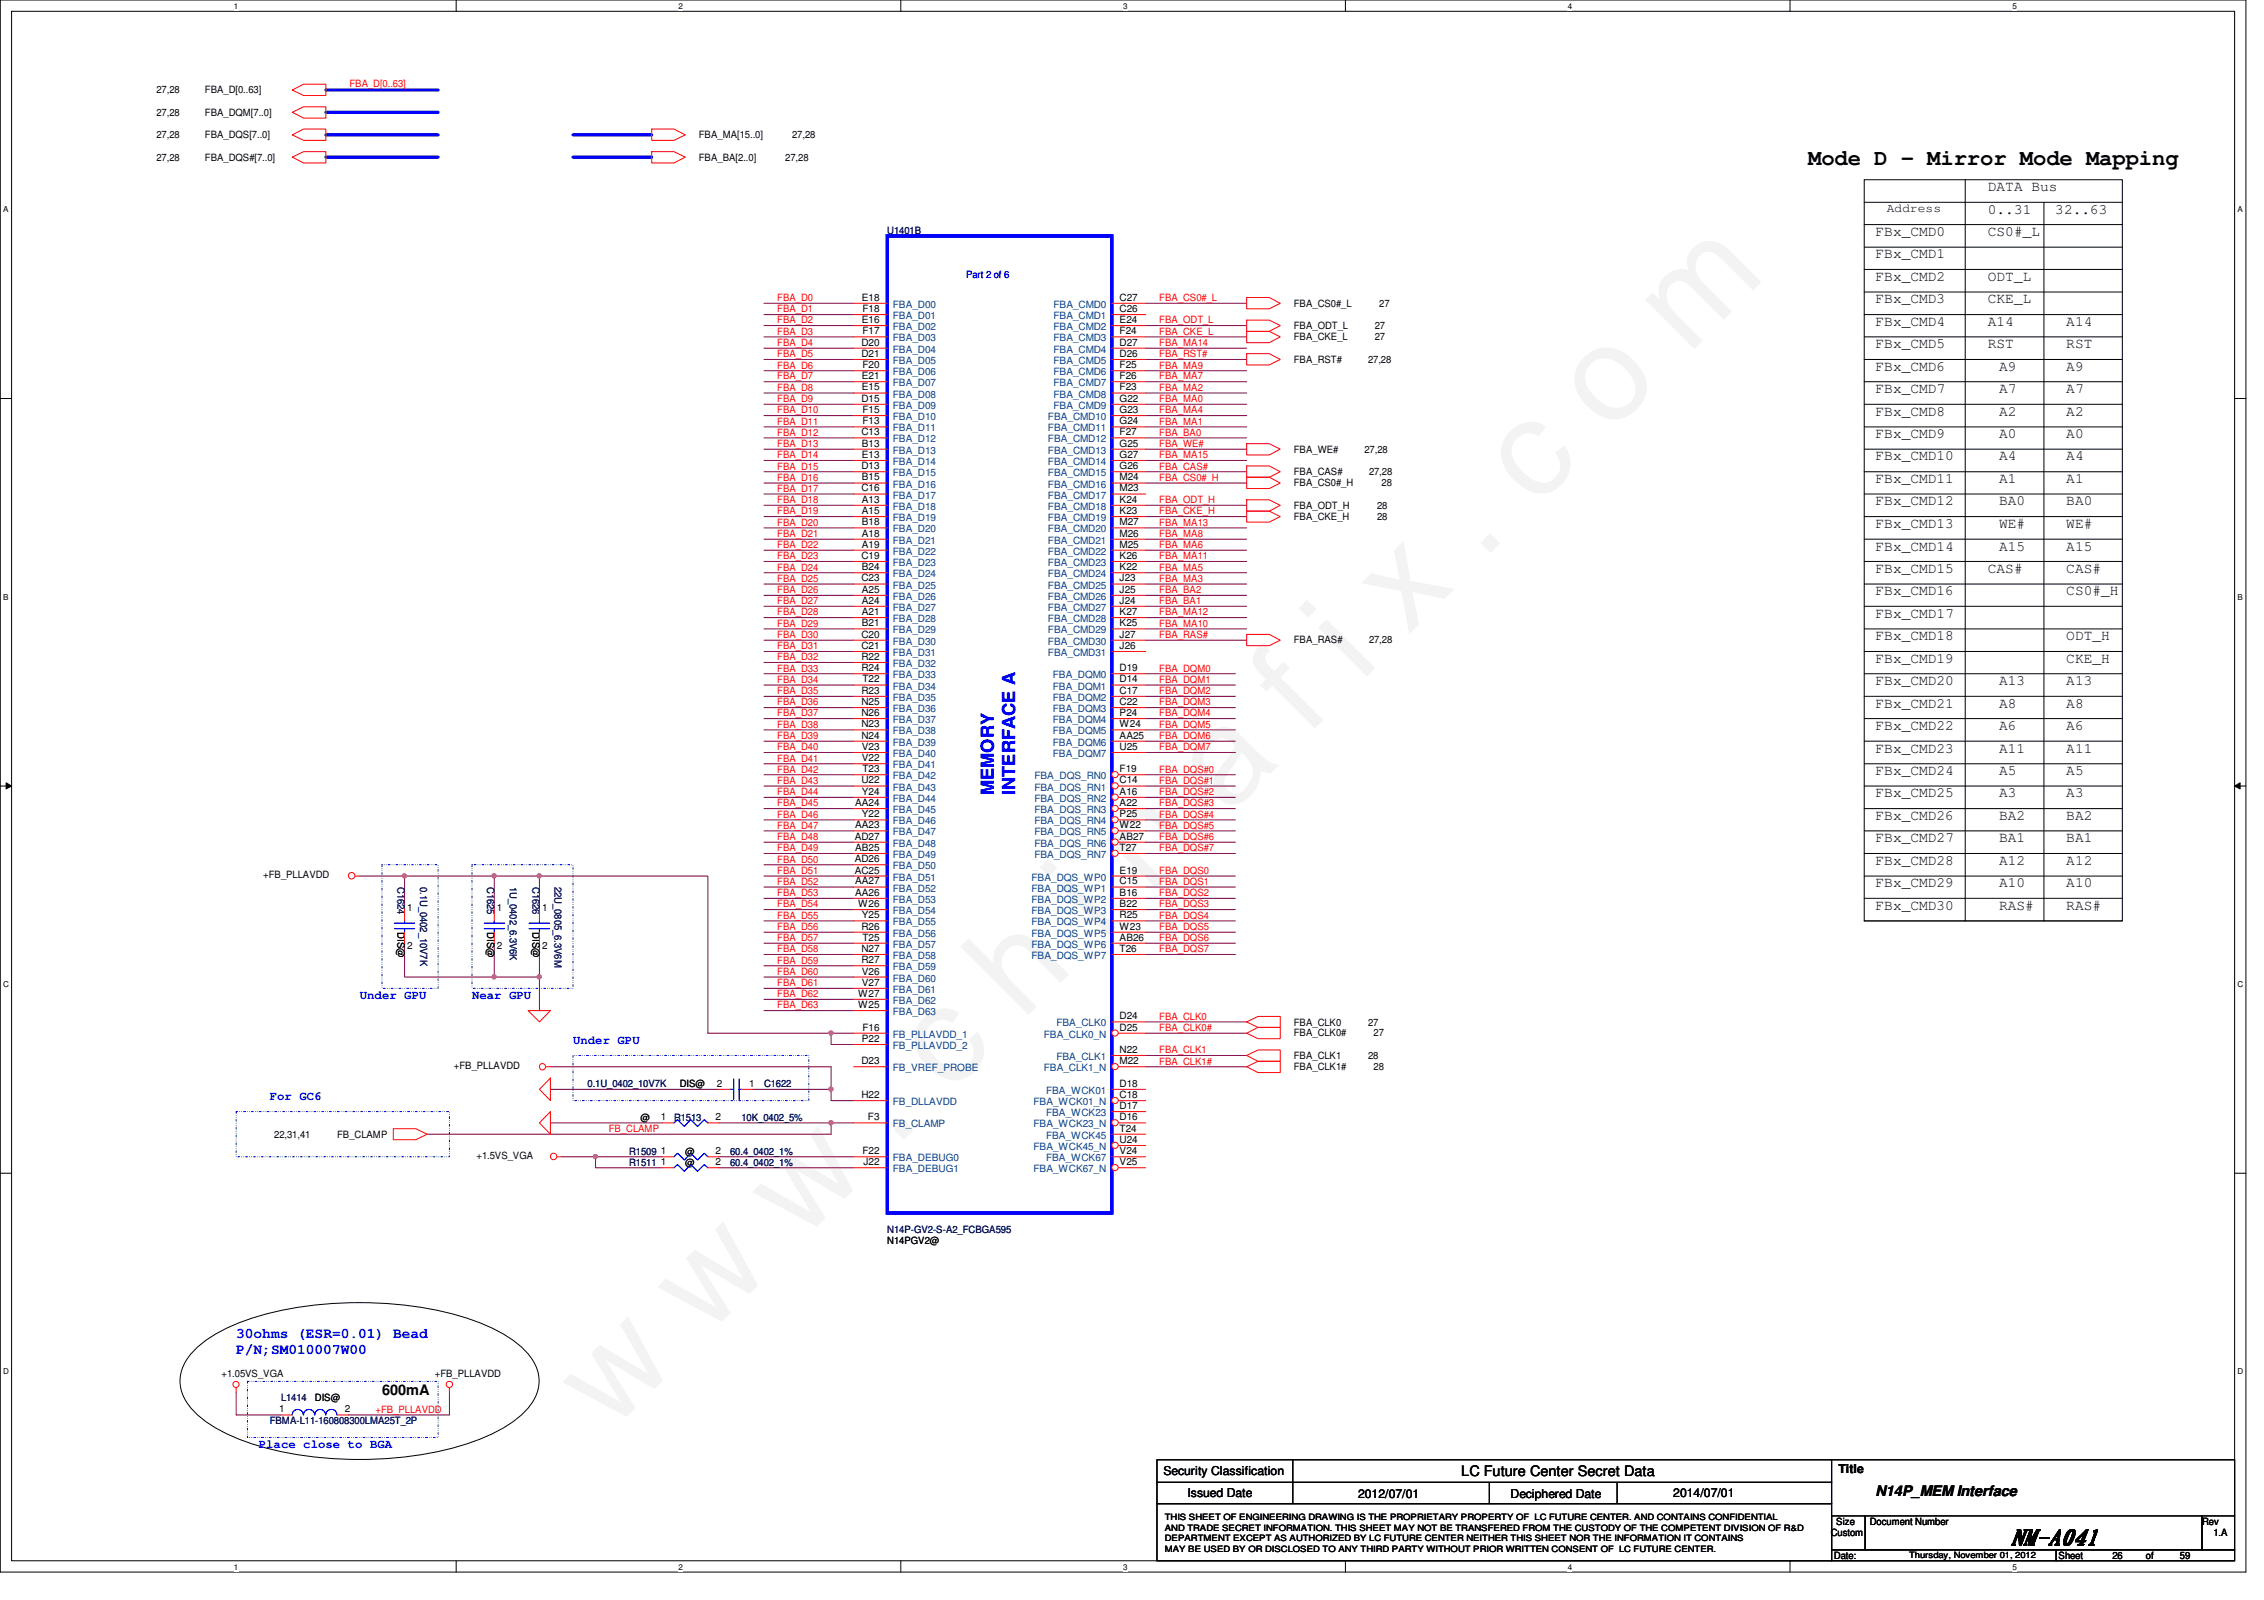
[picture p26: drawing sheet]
<svg xmlns="http://www.w3.org/2000/svg" width="297mm" height="210mm" viewBox="0 0 297 210" stroke-linecap="round" stroke-linejoin="round" font-family="sans-serif">
<defs><g id="words">
<text font-size="17.6" fill="#f0f" x="80.1" y="188" transform="rotate(-45 80.1 188)">w w w . c h i n a f i x . c o m</text>
<text font-size="2.9" x="237.2" y="21.6">Mode D - Mirror Mode Mapping</text>
<text font-size="2.8" x="263.7" y="202.7">NM-A041</text>
<g font-size="2.3" fill="#00f">
<text x="130.4" y="104.3" transform="rotate(-90 130.4 104.3)">MEMORY</text>
<text x="133.2" y="104.3" transform="rotate(-90 133.2 104.3)">INTERFACE A</text>
</g>
<g font-size="1.9">
<text x="260.8" y="28">0..31</text>
<text x="260.8" y="25.1">DATA Bus</text>
<text x="269.7" y="28">32..63</text>
<text x="246.1" y="30.9">FBx_CMD0</text>
<text x="246.1" y="33.9">FBx_CMD1</text>
<text x="260.8" y="30.9">CS0#_L</text>
<text x="246.1" y="36.8">FBx_CMD2</text>
<text x="246.1" y="39.8">FBx_CMD3</text>
<text x="260.8" y="39.8">CKE_L</text>
<text x="260.8" y="36.8">ODT_L</text>
<text x="246.1" y="42.8">FBx_CMD4</text>
<text x="246.1" y="45.7">FBx_CMD5</text>
<text x="260.8" y="42.8">A14</text>
<text x="260.8" y="45.7">RST</text>
<text x="271.1" y="45.7">RST</text>
<text x="271.1" y="42.8">A14</text>
<text x="246.1" y="48.6">FBx_CMD6</text>
<text x="246.1" y="51.6">FBx_CMD7</text>
<text x="262.3" y="51.6">A7</text>
<text x="262.3" y="48.6">A9</text>
<text x="271.1" y="48.6">A9</text>
<text x="271.1" y="51.6">A7</text>
<text x="246.1" y="54.5">FBx_CMD8</text>
<text x="246.1" y="57.5">FBx_CMD9</text>
<text x="262.3" y="57.5">A0</text>
<text x="262.3" y="54.5">A2</text>
<text x="271.1" y="54.5">A2</text>
<text x="271.1" y="57.5">A0</text>
<text x="246.1" y="60.4">FBx_CMD10</text>
<text x="246.1" y="63.4">FBx_CMD11</text>
<text x="262.3" y="63.4">A1</text>
<text x="262.3" y="60.4">A4</text>
<text x="271.1" y="63.4">A1</text>
<text x="271.1" y="60.4">A4</text>
<text x="246.1" y="66.3">FBx_CMD12</text>
<text x="246.1" y="69.3">FBx_CMD13</text>
<text x="262.3" y="69.3">WE#</text>
<text x="262.3" y="66.3">BA0</text>
<text x="271.1" y="66.3">BA0</text>
<text x="271.1" y="69.3">WE#</text>
<text x="246.1" y="72.2">FBx_CMD14</text>
<text x="246.1" y="75.1">FBx_CMD15</text>
<text x="260.8" y="75.1">CAS#</text>
<text x="262.3" y="72.2">A15</text>
<text x="271.1" y="75.1">CAS#</text>
<text x="271.1" y="72.2">A15</text>
<text x="246.1" y="78.1">FBx_CMD16</text>
<text x="246.1" y="81">FBx_CMD17</text>
<text x="246.1" y="84">FBx_CMD18</text>
<text x="271.1" y="78.1">CS0#_H</text>
<text x="271.1" y="84">ODT_H</text>
<text x="246.1" y="87">FBx_CMD19</text>
<text x="246.1" y="89.9">FBx_CMD20</text>
<text x="262.3" y="89.9">A13</text>
<text x="271.1" y="87">CKE_H</text>
<text x="271.1" y="89.9">A13</text>
<text x="246.1" y="92.8">FBx_CMD21</text>
<text x="246.1" y="95.8">FBx_CMD22</text>
<text x="262.3" y="95.8">A6</text>
<text x="262.3" y="92.8">A8</text>
<text x="271.1" y="92.8">A8</text>
<text x="271.1" y="95.8">A6</text>
<text x="246.1" y="98.7">FBx_CMD23</text>
<text x="246.1" y="101.7">FBx_CMD24</text>
<text x="262.3" y="98.7">A11</text>
<text x="262.3" y="101.7">A5</text>
<text x="271.1" y="101.7">A5</text>
<text x="271.1" y="98.7">A11</text>
<text x="246.1" y="104.6">FBx_CMD25</text>
<text x="246.1" y="107.6">FBx_CMD26</text>
<text x="262.3" y="104.6">A3</text>
<text x="262.3" y="107.6">BA2</text>
<text x="271.1" y="104.6">A3</text>
<text x="271.1" y="107.6">BA2</text>
<text x="246.1" y="110.5">FBx_CMD27</text>
<text x="246.1" y="113.5">FBx_CMD28</text>
<text x="262.3" y="113.5">A12</text>
<text x="262.3" y="110.5">BA1</text>
<text x="271.1" y="113.5">A12</text>
<text x="271.1" y="110.5">BA1</text>
<text x="246.1" y="119.3">FBx_CMD30</text>
<text x="246.1" y="116.4">FBx_CMD29</text>
<text x="262.3" y="119.3">RAS#</text>
<text x="262.3" y="116.4">A10</text>
<text x="271.1" y="119.3">RAS#</text>
<text x="271.1" y="116.4">A10</text>
<text x="50.1" y="183">600mA</text>
<text x="191.7" y="193.7">LC Future Center Secret Data</text>
<text x="246.1" y="196.2">N14P_MEM Interface</text>
</g>
<g font-size="1.9" fill="#00f">
<text x="31" y="175.5">30ohms (ESR=0.01) Bead</text>
<text x="31" y="177.7">P/N;SM010007W00</text>
</g>
<g font-size="1.6">
<text x="247.6" y="27.8">Address</text>
<text x="152.7" y="193.5">Security Classification</text>
<text x="155.8" y="196.3">Issued Date</text>
<text x="178.2" y="196.5">2012/07/01</text>
<text x="198.2" y="196.5">Deciphered Date</text>
<text x="219.5" y="196.3">2014/07/01</text>
<text x="241.2" y="193.2">Title</text>
</g>
<g font-size="1.6" fill="#00f">
<text x="47.2" y="131">Under GPU</text>
<text x="61.9" y="131">Near GPU</text>
<text x="75.2" y="136.9">Under GPU</text>
<text x="35.4" y="144.3">For GC6</text>
<text x="33.9" y="189.9">Place close to BGA</text>
</g>
<g font-size="1.3" fill="#f00">
<text x="45.8" y="11.4">FBA_D[0..63]</text>
<text x="102" y="41">FBA_D1</text>
<text x="102" y="39.5">FBA_D0</text>
<text x="152.1" y="39.5">FBA_CS0#_L</text>
<text x="102" y="46.9">FBA_D5</text>
<text x="102" y="43.9">FBA_D3</text>
<text x="102" y="42.4">FBA_D2</text>
<text x="102" y="45.4">FBA_D4</text>
<text x="152.1" y="42.4">FBA_ODT_L</text>
<text x="152.1" y="43.9">FBA_CKE_L</text>
<text x="152.1" y="46.9">FBA_RST#</text>
<text x="152.1" y="45.4">FBA_MA14</text>
<text x="102" y="49.8">FBA_D7</text>
<text x="102" y="48.3">FBA_D6</text>
<text x="102" y="52.7">FBA_D9</text>
<text x="102" y="51.3">FBA_D8</text>
<text x="152.1" y="49.8">FBA_MA7</text>
<text x="152.1" y="51.3">FBA_MA2</text>
<text x="152.1" y="52.7">FBA_MA0</text>
<text x="152.1" y="48.3">FBA_MA9</text>
<text x="102" y="55.7">FBA_D11</text>
<text x="102" y="58.6">FBA_D13</text>
<text x="102" y="54.2">FBA_D10</text>
<text x="102" y="57.1">FBA_D12</text>
<text x="152.1" y="58.6">FBA_WE#</text>
<text x="152.1" y="55.7">FBA_MA1</text>
<text x="152.1" y="54.2">FBA_MA4</text>
<text x="152.1" y="57.1">FBA_BA0</text>
<text x="102" y="63.1">FBA_D16</text>
<text x="102" y="66">FBA_D18</text>
<text x="102" y="64.5">FBA_D17</text>
<text x="102" y="60.1">FBA_D14</text>
<text x="102" y="61.6">FBA_D15</text>
<text x="152.1" y="63.1">FBA_CS0#_H</text>
<text x="152.1" y="66">FBA_ODT_H</text>
<text x="152.1" y="61.6">FBA_CAS#</text>
<text x="152.1" y="60.1">FBA_MA15</text>
<text x="102" y="71.9">FBA_D22</text>
<text x="102" y="70.4">FBA_D21</text>
<text x="102" y="69">FBA_D20</text>
<text x="102" y="67.5">FBA_D19</text>
<text x="152.1" y="67.5">FBA_CKE_H</text>
<text x="152.1" y="70.4">FBA_MA8</text>
<text x="152.1" y="71.9">FBA_MA6</text>
<text x="152.1" y="69">FBA_MA13</text>
<text x="102" y="74.8">FBA_D24</text>
<text x="102" y="77.8">FBA_D26</text>
<text x="102" y="76.3">FBA_D25</text>
<text x="102" y="73.4">FBA_D23</text>
<text x="152.1" y="77.8">FBA_BA2</text>
<text x="152.1" y="73.4">FBA_MA11</text>
<text x="152.1" y="74.8">FBA_MA5</text>
<text x="152.1" y="76.3">FBA_MA3</text>
<text x="102" y="83.7">FBA_D30</text>
<text x="102" y="79.2">FBA_D27</text>
<text x="102" y="80.7">FBA_D28</text>
<text x="102" y="82.2">FBA_D29</text>
<text x="152.1" y="80.7">FBA_MA12</text>
<text x="152.1" y="79.2">FBA_BA1</text>
<text x="152.1" y="82.2">FBA_MA10</text>
<text x="152.1" y="83.7">FBA_RAS#</text>
<text x="102" y="88.1">FBA_D33</text>
<text x="102" y="86.6">FBA_D32</text>
<text x="102" y="89.6">FBA_D34</text>
<text x="102" y="85.2">FBA_D31</text>
<text x="152.1" y="89.6">FBA_DQM1</text>
<text x="152.1" y="88.1">FBA_DQM0</text>
<text x="102" y="92.5">FBA_D36</text>
<text x="102" y="95.5">FBA_D38</text>
<text x="102" y="91.1">FBA_D35</text>
<text x="102" y="94">FBA_D37</text>
<text x="152.1" y="95.5">FBA_DQM5</text>
<text x="152.1" y="92.5">FBA_DQM3</text>
<text x="152.1" y="91.1">FBA_DQM2</text>
<text x="152.1" y="94">FBA_DQM4</text>
<text x="102" y="98.4">FBA_D40</text>
<text x="102" y="99.9">FBA_D41</text>
<text x="102" y="96.9">FBA_D39</text>
<text x="102" y="101.3">FBA_D42</text>
<text x="152.1" y="98.4">FBA_DQM7</text>
<text x="152.1" y="96.9">FBA_DQM6</text>
<text x="152.1" y="101.3">FBA_DQS#0</text>
<text x="102" y="107.3">FBA_D46</text>
<text x="102" y="102.8">FBA_D43</text>
<text x="102" y="105.8">FBA_D45</text>
<text x="102" y="104.3">FBA_D44</text>
<text x="152.1" y="107.3">FBA_DQS#4</text>
<text x="152.1" y="104.3">FBA_DQS#2</text>
<text x="152.1" y="105.8">FBA_DQS#3</text>
<text x="152.1" y="102.8">FBA_DQS#1</text>
<text x="102" y="113.2">FBA_D50</text>
<text x="102" y="108.7">FBA_D47</text>
<text x="102" y="111.7">FBA_D49</text>
<text x="102" y="110.2">FBA_D48</text>
<text x="152.1" y="111.7">FBA_DQS#7</text>
<text x="152.1" y="110.2">FBA_DQS#6</text>
<text x="152.1" y="108.7">FBA_DQS#5</text>
<text x="102" y="117.6">FBA_D53</text>
<text x="102" y="116.1">FBA_D52</text>
<text x="102" y="119">FBA_D54</text>
<text x="102" y="114.6">FBA_D51</text>
<text x="152.1" y="117.6">FBA_DQS2</text>
<text x="152.1" y="119">FBA_DQS3</text>
<text x="152.1" y="116.1">FBA_DQS1</text>
<text x="152.1" y="114.6">FBA_DQS0</text>
<text x="102" y="120.5">FBA_D55</text>
<text x="102" y="124.9">FBA_D58</text>
<text x="102" y="122">FBA_D56</text>
<text x="102" y="123.4">FBA_D57</text>
<text x="152.1" y="124.9">FBA_DQS7</text>
<text x="152.1" y="123.4">FBA_DQS6</text>
<text x="152.1" y="122">FBA_DQS5</text>
<text x="152.1" y="120.5">FBA_DQS4</text>
<text x="102" y="126.4">FBA_D59</text>
<text x="102" y="127.9">FBA_D60</text>
<text x="102" y="129.4">FBA_D61</text>
<text x="102" y="130.8">FBA_D62</text>
<text x="102" y="132.3">FBA_D63</text>
<text x="152.1" y="133.8">FBA_CLK0</text>
<text x="152.1" y="135.3">FBA_CLK0#</text>
<text x="152.1" y="138.2">FBA_CLK1</text>
<text x="152.1" y="139.7">FBA_CLK1#</text>
<text x="79.9" y="148.5">FB_CLAMP</text>
<text x="49.3" y="185.3">+FB_PLLAVDD</text>
</g>
<g font-size="1.3">
<text x="20.5" y="12.2">27,28</text>
<text x="20.5" y="15.2">27,28</text>
<text x="26.9" y="12.2">FBA_D[0..63]</text>
<text x="26.9" y="15.2">FBA_DQM[7..0]</text>
<text x="20.5" y="18.1">27,28</text>
<text x="20.5" y="21.1">27,28</text>
<text x="26.9" y="18.1">FBA_DQS[7..0]</text>
<text x="26.9" y="21.1">FBA_DQS#[7..0]</text>
<text x="91.7" y="18.1">FBA_MA[15..0]</text>
<text x="91.7" y="21.1">FBA_BA[2..0]</text>
<text x="103" y="21.1">27,28</text>
<text x="103.9" y="18.1">27,28</text>
<text x="113.1" y="39.5">E18</text>
<text x="113.2" y="40.9">F18</text>
<text x="146.9" y="39.5">C27</text>
<text x="146.9" y="40.9">C26</text>
<text x="169.8" y="40.2">FBA_CS0#_L</text>
<text x="181" y="40.2">27</text>
<text x="113" y="45.3">D20</text>
<text x="113" y="46.8">D21</text>
<text x="113.1" y="42.4">E16</text>
<text x="113.2" y="43.9">F17</text>
<text x="146.9" y="42.4">E24</text>
<text x="146.9" y="43.9">F24</text>
<text x="146.9" y="45.3">D27</text>
<text x="146.9" y="46.8">D26</text>
<text x="169.8" y="43.2">FBA_ODT_L</text>
<text x="169.8" y="44.7">FBA_CKE_L</text>
<text x="169.8" y="47.6">FBA_RST#</text>
<text x="179.5" y="47.6">27,28</text>
<text x="180.4" y="44.7">27</text>
<text x="180.4" y="43.2">27</text>
<text x="113" y="52.7">D15</text>
<text x="113.1" y="49.7">E21</text>
<text x="113.1" y="51.2">E15</text>
<text x="113.2" y="48.3">F20</text>
<text x="146.9" y="48.3">F25</text>
<text x="146.9" y="49.7">F26</text>
<text x="146.9" y="51.2">F23</text>
<text x="146.9" y="52.7">G22</text>
<text x="113" y="57.1">C13</text>
<text x="113.1" y="58.6">B13</text>
<text x="113.2" y="54.2">F15</text>
<text x="113.2" y="55.7">F13</text>
<text x="146.9" y="54.2">G23</text>
<text x="146.9" y="55.7">G24</text>
<text x="146.9" y="57.1">F27</text>
<text x="146.9" y="58.6">G25</text>
<text x="169.8" y="59.4">FBA_WE#</text>
<text x="179" y="59.4">27,28</text>
<text x="113" y="61.6">D13</text>
<text x="113" y="64.5">C16</text>
<text x="113.1" y="60.1">E13</text>
<text x="113.1" y="63">B15</text>
<text x="113.1" y="66">A13</text>
<text x="146.9" y="60.1">G27</text>
<text x="146.9" y="61.6">G26</text>
<text x="146.9" y="63">M24</text>
<text x="146.9" y="64.5">M23</text>
<text x="146.9" y="66">K24</text>
<text x="169.8" y="63.8">FBA_CS0#_H</text>
<text x="169.8" y="62.3">FBA_CAS#</text>
<text x="179.6" y="62.3">27,28</text>
<text x="181.3" y="63.8">28</text>
<text x="113.1" y="67.4">A15</text>
<text x="113.1" y="68.9">B18</text>
<text x="113.1" y="70.4">A18</text>
<text x="113.1" y="71.8">A19</text>
<text x="146.9" y="67.4">K23</text>
<text x="146.9" y="68.9">M27</text>
<text x="146.9" y="70.4">M26</text>
<text x="146.9" y="71.8">M25</text>
<text x="169.8" y="66.8">FBA_ODT_H</text>
<text x="169.8" y="68.2">FBA_CKE_H</text>
<text x="180.7" y="66.8">28</text>
<text x="180.7" y="68.2">28</text>
<text x="113" y="73.3">C19</text>
<text x="113" y="76.3">C23</text>
<text x="113.1" y="74.8">B24</text>
<text x="113.1" y="77.8">A25</text>
<text x="146.9" y="73.3">K26</text>
<text x="146.9" y="74.8">K22</text>
<text x="146.9" y="76.3">J23</text>
<text x="146.9" y="77.8">J25</text>
<text x="113" y="83.7">C20</text>
<text x="113.1" y="79.2">A24</text>
<text x="113.1" y="80.7">A21</text>
<text x="113.1" y="82.2">B21</text>
<text x="146.9" y="79.2">J24</text>
<text x="146.9" y="80.7">K27</text>
<text x="146.9" y="82.2">K25</text>
<text x="146.9" y="83.7">J27</text>
<text x="113" y="85.1">C21</text>
<text x="113" y="86.6">R22</text>
<text x="113" y="88.1">R24</text>
<text x="113.2" y="89.5">T22</text>
<text x="146.9" y="85.1">J26</text>
<text x="146.9" y="88.1">D19</text>
<text x="146.9" y="89.5">D14</text>
<text x="169.8" y="84.4">FBA_RAS#</text>
<text x="179.6" y="84.4">27,28</text>
<text x="113" y="91">R23</text>
<text x="113" y="92.5">N25</text>
<text x="113" y="93.9">N26</text>
<text x="113" y="95.4">N23</text>
<text x="146.9" y="91">C17</text>
<text x="146.9" y="92.5">C22</text>
<text x="146.9" y="93.9">P24</text>
<text x="146.9" y="95.4">W24</text>
<text x="113" y="96.9">N24</text>
<text x="113.1" y="98.4">V23</text>
<text x="113.1" y="99.9">V22</text>
<text x="113.2" y="101.3">T23</text>
<text x="146.9" y="96.9">AA25</text>
<text x="146.9" y="98.4">U25</text>
<text x="146.9" y="101.3">F19</text>
<text x="112.2" y="105.7">AA24</text>
<text x="113" y="102.8">U22</text>
<text x="113.1" y="104.3">Y24</text>
<text x="113.1" y="107.2">Y22</text>
<text x="146.9" y="102.8">C14</text>
<text x="146.9" y="104.3">A16</text>
<text x="146.9" y="105.7">A22</text>
<text x="146.9" y="107.2">P25</text>
<text x="112.1" y="110.2">AD27</text>
<text x="112.1" y="113.1">AD26</text>
<text x="112.2" y="108.7">AA23</text>
<text x="112.2" y="111.6">AB25</text>
<text x="146.9" y="108.7">W22</text>
<text x="146.9" y="110.2">AB27</text>
<text x="146.9" y="111.6">T27</text>
<text x="34.5" y="115.2">+FB_PLLAVDD</text>
<text x="53.4" y="119.5">1</text>
<text x="65.2" y="119.5">1</text>
<text x="71.1" y="119.5">1</text>
<text x="112.1" y="114.6">AC25</text>
<text x="112.2" y="116">AA27</text>
<text x="112.2" y="117.5">AA26</text>
<text x="112.6" y="119">W26</text>
<text x="146.9" y="114.6">E19</text>
<text x="146.9" y="116">C15</text>
<text x="146.9" y="117.5">B16</text>
<text x="146.9" y="119">B22</text>
<text x="52.2" y="122.3" transform="rotate(90 52.2 122.3)">DIS@</text>
<text x="53.4" y="124.5">2</text>
<text x="63.9" y="122.3" transform="rotate(90 63.9 122.3)">DIS@</text>
<text x="65.2" y="124.5">2</text>
<text x="69.8" y="122.3" transform="rotate(90 69.8 122.3)">DIS@</text>
<text x="71.1" y="124.5">2</text>
<text x="113" y="122">R26</text>
<text x="113" y="124.9">N27</text>
<text x="113.1" y="120.5">Y25</text>
<text x="113.2" y="123.4">T25</text>
<text x="146.9" y="120.5">R25</text>
<text x="146.9" y="122">W23</text>
<text x="146.9" y="123.4">AB26</text>
<text x="146.9" y="124.9">T26</text>
<text x="112.6" y="130.8">W27</text>
<text x="113" y="126.4">R27</text>
<text x="113.1" y="127.8">V26</text>
<text x="113.1" y="129.3">V27</text>
<text x="112.6" y="132.2">W25</text>
<text x="113.1" y="136.7">P22</text>
<text x="113.2" y="135.2">F16</text>
<text x="146.9" y="135.2">D25</text>
<text x="146.9" y="133.7">D24</text>
<text x="169.8" y="134.5">FBA_CLK0</text>
<text x="169.8" y="136">FBA_CLK0#</text>
<text x="179.5" y="134.5">27</text>
<text x="180.2" y="136">27</text>
<text x="59.6" y="140.3">+FB_PLLAVDD</text>
<text x="89.2" y="142.6">DIS@</text>
<text x="94.1" y="142.6">2</text>
<text x="98.3" y="142.6">1</text>
<text x="113" y="139.6">D23</text>
<text x="146.9" y="139.6">M22</text>
<text x="146.9" y="142.6">D18</text>
<text x="146.9" y="138.1">N22</text>
<text x="169.8" y="138.9">FBA_CLK1</text>
<text x="169.8" y="140.4">FBA_CLK1#</text>
<text x="179.5" y="138.9">28</text>
<text x="180.2" y="140.4">28</text>
<text x="36" y="149.3">22,31,41</text>
<text x="44.2" y="149.3">FB_CLAMP</text>
<text x="84" y="147">@</text>
<text x="86.7" y="147">1</text>
<text x="93.9" y="147">2</text>
<text x="113" y="144.1">H22</text>
<text x="113.9" y="147">F3</text>
<text x="146.9" y="144.1">C18</text>
<text x="146.9" y="147">D16</text>
<text x="146.9" y="149.9">U24</text>
<text x="146.9" y="145.5">D17</text>
<text x="146.9" y="148.5">T24</text>
<text x="62.5" y="152.1">+1.5VS_VGA</text>
<text x="86.7" y="151.4">1</text>
<text x="86.7" y="152.9">1</text>
<text x="89.9" y="151.5">@</text>
<text x="89.9" y="153">@</text>
<text x="93.9" y="151.4">2</text>
<text x="93.9" y="152.9">2</text>
<text x="113.2" y="151.4">F22</text>
<text x="113.3" y="152.9">J22</text>
<text x="146.9" y="152.9">V25</text>
<text x="146.9" y="151.4">V24</text>
<text x="116.4" y="163.2">N14PGV2@</text>
<text x="29.1" y="180.6">+1.05VS_VGA</text>
<text x="36.6" y="185.3">1</text>
<text x="41.3" y="183.9">DIS@</text>
<text x="45.3" y="185.3">2</text>
<text x="57.1" y="180.6">+FB_PLLAVDD</text>
<text x="240.2" y="201.5">Custom</text>
<text x="240.9" y="200.1">Size</text>
<text x="245.3" y="200.1">Document Number</text>
<text x="288.9" y="200.1">Rev</text>
<text x="290.4" y="201.5">1.A</text>
<text x="240.6" y="204.5">Date:</text>
<text x="270.1" y="204.5">Sheet</text>
<text x="277.2" y="204.5">26</text>
<text x="281.6" y="204.5">of</text>
<text x="286" y="204.5">59</text>
</g>
<g font-size="1.3" fill="#000080">
<text x="116.4" y="30.6">U1401B</text>
<text x="52.2" y="116.4" transform="rotate(90 52.2 116.4)">C1624</text>
<text x="55.1" y="116.4" transform="rotate(90 55.1 116.4)">0.1U_0402_10V7K</text>
<text x="63.9" y="116.4" transform="rotate(90 63.9 116.4)">C1625</text>
<text x="66.9" y="116.4" transform="rotate(90 66.9 116.4)">1U_0402_6.3V6K</text>
<text x="69.8" y="116.4" transform="rotate(90 69.8 116.4)">C1626</text>
<text x="72.8" y="116.4" transform="rotate(90 72.8 116.4)">22U_0805_6.3V6M</text>
<text x="77.1" y="142.6">0.1U_0402_10V7K</text>
<text x="100.2" y="142.6">C1622</text>
<text x="88.4" y="147">R1513</text>
<text x="97.3" y="147">10K_0402_5%</text>
<text x="82.5" y="151.5">R1509</text>
<text x="82.5" y="153">R1511</text>
<text x="95.8" y="151.5">60.4_0402_1%</text>
<text x="95.8" y="153">60.4_0402_1%</text>
<text x="116.4" y="161.8">N14P-GV2-S-A2_FCBGA595</text>
<text x="36.9" y="183.9">L1414</text>
<text x="35.4" y="186.8">FBMA-L11-160808300LMA25T_2P</text>
</g>
<g font-size="1.3" fill="#004080">
<text x="117.1" y="40.4">FBA_D00</text>
<text x="117.1" y="41.9">FBA_D01</text>
<text x="138.2" y="40.4">FBA_CMD0</text>
<text x="138.2" y="41.9">FBA_CMD1</text>
<text x="117.1" y="43.3">FBA_D02</text>
<text x="117.1" y="44.8">FBA_D03</text>
<text x="117.1" y="46.3">FBA_D04</text>
<text x="117.1" y="47.8">FBA_D05</text>
<text x="138.2" y="43.3">FBA_CMD2</text>
<text x="138.2" y="44.8">FBA_CMD3</text>
<text x="138.2" y="46.3">FBA_CMD4</text>
<text x="138.2" y="47.8">FBA_CMD5</text>
<text x="117.1" y="49.2">FBA_D06</text>
<text x="117.1" y="50.7">FBA_D07</text>
<text x="117.1" y="52.2">FBA_D08</text>
<text x="117.1" y="53.6">FBA_D09</text>
<text x="138.2" y="49.2">FBA_CMD6</text>
<text x="138.2" y="50.7">FBA_CMD7</text>
<text x="138.2" y="52.2">FBA_CMD8</text>
<text x="138.2" y="53.6">FBA_CMD9</text>
<text x="117.1" y="55.1">FBA_D10</text>
<text x="117.1" y="56.6">FBA_D11</text>
<text x="117.1" y="58">FBA_D12</text>
<text x="117.1" y="59.5">FBA_D13</text>
<text x="137.5" y="55.1">FBA_CMD10</text>
<text x="137.5" y="56.6">FBA_CMD11</text>
<text x="137.5" y="58">FBA_CMD12</text>
<text x="137.5" y="59.5">FBA_CMD13</text>
<text x="117.1" y="61">FBA_D14</text>
<text x="117.1" y="62.5">FBA_D15</text>
<text x="117.1" y="64">FBA_D16</text>
<text x="117.1" y="65.4">FBA_D17</text>
<text x="137.5" y="61">FBA_CMD14</text>
<text x="137.5" y="62.5">FBA_CMD15</text>
<text x="137.5" y="64">FBA_CMD16</text>
<text x="137.5" y="65.4">FBA_CMD17</text>
<text x="117.1" y="66.9">FBA_D18</text>
<text x="117.1" y="68.4">FBA_D19</text>
<text x="117.1" y="69.8">FBA_D20</text>
<text x="117.1" y="71.3">FBA_D21</text>
<text x="137.5" y="66.9">FBA_CMD18</text>
<text x="137.5" y="68.4">FBA_CMD19</text>
<text x="137.5" y="69.8">FBA_CMD20</text>
<text x="137.5" y="71.3">FBA_CMD21</text>
<text x="117.1" y="72.8">FBA_D22</text>
<text x="117.1" y="74.3">FBA_D23</text>
<text x="117.1" y="75.7">FBA_D24</text>
<text x="117.1" y="77.2">FBA_D25</text>
<text x="137.5" y="72.8">FBA_CMD22</text>
<text x="137.5" y="74.3">FBA_CMD23</text>
<text x="137.5" y="75.7">FBA_CMD24</text>
<text x="137.5" y="77.2">FBA_CMD25</text>
<text x="117.1" y="78.7">FBA_D26</text>
<text x="117.1" y="80.1">FBA_D27</text>
<text x="117.1" y="81.6">FBA_D28</text>
<text x="117.1" y="83.1">FBA_D29</text>
<text x="137.5" y="78.7">FBA_CMD26</text>
<text x="137.5" y="80.1">FBA_CMD27</text>
<text x="137.5" y="81.6">FBA_CMD28</text>
<text x="137.5" y="83.1">FBA_CMD29</text>
<text x="117.1" y="84.6">FBA_D30</text>
<text x="117.1" y="86.1">FBA_D31</text>
<text x="117.1" y="87.5">FBA_D32</text>
<text x="117.1" y="89">FBA_D33</text>
<text x="137.5" y="84.6">FBA_CMD30</text>
<text x="137.5" y="86.1">FBA_CMD31</text>
<text x="138.1" y="89">FBA_DQM0</text>
<text x="117.1" y="90.5">FBA_D34</text>
<text x="117.1" y="91.9">FBA_D35</text>
<text x="117.1" y="93.4">FBA_D36</text>
<text x="117.1" y="94.9">FBA_D37</text>
<text x="138.1" y="90.5">FBA_DQM1</text>
<text x="138.1" y="91.9">FBA_DQM2</text>
<text x="138.1" y="93.4">FBA_DQM3</text>
<text x="138.1" y="94.9">FBA_DQM4</text>
<text x="117.1" y="96.4">FBA_D38</text>
<text x="117.1" y="97.8">FBA_D39</text>
<text x="117.1" y="99.3">FBA_D40</text>
<text x="117.1" y="100.8">FBA_D41</text>
<text x="138.1" y="96.4">FBA_DQM5</text>
<text x="138.1" y="97.8">FBA_DQM6</text>
<text x="138.1" y="99.3">FBA_DQM7</text>
<text x="117.1" y="102.2">FBA_D42</text>
<text x="117.1" y="103.7">FBA_D43</text>
<text x="117.1" y="105.2">FBA_D44</text>
<text x="117.1" y="106.7">FBA_D45</text>
<text x="135.7" y="102.2">FBA_DQS_RN0</text>
<text x="135.7" y="103.7">FBA_DQS_RN1</text>
<text x="135.7" y="105.2">FBA_DQS_RN2</text>
<text x="135.7" y="106.7">FBA_DQS_RN3</text>
<text x="117.1" y="108.2">FBA_D46</text>
<text x="117.1" y="109.6">FBA_D47</text>
<text x="117.1" y="111.1">FBA_D48</text>
<text x="117.1" y="112.6">FBA_D49</text>
<text x="135.7" y="108.2">FBA_DQS_RN4</text>
<text x="135.7" y="109.6">FBA_DQS_RN5</text>
<text x="135.7" y="111.1">FBA_DQS_RN6</text>
<text x="135.7" y="112.6">FBA_DQS_RN7</text>
<text x="117.1" y="114">FBA_D50</text>
<text x="117.1" y="115.5">FBA_D51</text>
<text x="117.1" y="117">FBA_D52</text>
<text x="117.1" y="118.4">FBA_D53</text>
<text x="117.1" y="119.9">FBA_D54</text>
<text x="135.3" y="115.5">FBA_DQS_WP0</text>
<text x="135.3" y="117">FBA_DQS_WP1</text>
<text x="135.3" y="118.4">FBA_DQS_WP2</text>
<text x="135.3" y="119.9">FBA_DQS_WP3</text>
<text x="117.1" y="121.4">FBA_D55</text>
<text x="117.1" y="122.9">FBA_D56</text>
<text x="117.1" y="124.3">FBA_D57</text>
<text x="117.1" y="125.8">FBA_D58</text>
<text x="135.3" y="121.4">FBA_DQS_WP4</text>
<text x="135.3" y="122.9">FBA_DQS_WP5</text>
<text x="135.3" y="124.3">FBA_DQS_WP6</text>
<text x="135.3" y="125.8">FBA_DQS_WP7</text>
<text x="117.1" y="127.3">FBA_D59</text>
<text x="117.1" y="128.8">FBA_D60</text>
<text x="117.1" y="130.3">FBA_D61</text>
<text x="117.1" y="131.7">FBA_D62</text>
<text x="117.1" y="133.2">FBA_D63</text>
<text x="117.1" y="136.1">FB_PLLAVDD_1</text>
<text x="117.1" y="137.6">FB_PLLAVDD_2</text>
<text x="136.9" y="136.1">FBA_CLK0_N</text>
<text x="138.6" y="134.7">FBA_CLK0</text>
<text x="117.1" y="140.5">FB_VREF_PROBE</text>
<text x="136.9" y="140.5">FBA_CLK1_N</text>
<text x="137.2" y="143.5">FBA_WCK01</text>
<text x="138.6" y="139.1">FBA_CLK1</text>
<text x="117.1" y="147.9">FB_CLAMP</text>
<text x="117.1" y="145">FB_DLLAVDD</text>
<text x="135.6" y="145">FBA_WCK01_N</text>
<text x="135.6" y="147.9">FBA_WCK23_N</text>
<text x="137.2" y="146.4">FBA_WCK23</text>
<text x="137.2" y="149.4">FBA_WCK45</text>
<text x="117.1" y="152.4">FBA_DEBUG0</text>
<text x="117.1" y="153.8">FBA_DEBUG1</text>
<text x="135.6" y="150.9">FBA_WCK45_N</text>
<text x="135.6" y="153.8">FBA_WCK67_N</text>
<text x="137.2" y="152.4">FBA_WCK67</text>
</g>
<text font-size="1.3" fill="#00f" x="126.7" y="36.5">Part 2 of 6</text>
<g font-size="1.1">
<text x="30.7" y="1.1">1</text>
<text x="89" y="1.1">2</text>
<text x="147.4" y="1.1">3</text>
<text x="205.7" y="1.1">4</text>
<text x="264" y="1.1">5</text>
<text x=".4" y="27.9">A</text>
<text x="293.6" y="27.9">A</text>
<text x=".4" y="78.7">B</text>
<text x="293.6" y="78.7">B</text>
<text x=".4" y="129.5">C</text>
<text x="293.6" y="129.5">C</text>
<text x=".4" y="180.3">D</text>
<text x="293.6" y="180.3">D</text>
<text x="152.8" y="202.2">DEPARTMENT EXCEPT AS AUTHORIZED BY LC FUTURE CENTER NEITHER THIS SHEET NOR THE INFORMATION IT CONTAINS</text>
<text x="152.8" y="203.6">MAY BE USED BY OR DISCLOSED TO ANY THIRD PARTY WITHOUT PRIOR WRITTEN CONSENT OF LC FUTURE CENTER.</text>
<text x="152.8" y="199.4">THIS SHEET OF ENGINEERING DRAWING IS THE PROPRIETARY PROPERTY OF LC FUTURE CENTER. AND CONTAINS CONFIDENTIAL</text>
<text x="152.8" y="200.8">AND TRADE SECRET INFORMATION. THIS SHEET MAY NOT BE TRANSFERED FROM THE CUSTODY OF THE COMPETENT DIVISION OF R&amp;D</text>
<text x="30.7" y="205.9">1</text>
<text x="89" y="205.9">2</text>
<text x="147.4" y="205.9">3</text>
<text x="205.7" y="205.9">4</text>
<text x="250.5" y="204.4">Thursday, November 01, 2012</text>
<text x="264" y="205.9">5</text>
</g>
</g></defs>
<path d="M0 0h294.7v206.2h-294.7zM1.5 1.5h291.7v203.3h-291.7z" fill="none" stroke="#000" stroke-width=".13"/>
<g fill="#fff">
<path d="M30.7 .2h.6v1.2h-.6z"/>
<path d="M30.7 204.9h.6v1.2h-.6z"/>
</g>
<path d="M59.9 0v1.5M59.9 204.8v1.4" fill="none" stroke="#000" stroke-width=".13"/>
<g fill="#fff">
<path d="M89 .2h.6v1.2h-.6z"/>
<path d="M89 204.9h.6v1.2h-.6z"/>
</g>
<path d="M118.2 0v1.5M118.2 204.8v1.4" fill="none" stroke="#000" stroke-width=".13"/>
<g fill="#fff">
<path d="M147.4 .2h.5v1.2h-.5z"/>
<path d="M147.4 204.9h.5v1.2h-.5z"/>
</g>
<path d="M176.5 0v1.5M176.5 204.8v1.4" fill="none" stroke="#000" stroke-width=".13"/>
<g fill="#fff">
<path d="M205.7 .2h.6v1.2h-.6z"/>
<path d="M205.7 204.9h.6v1.2h-.6z"/>
</g>
<path d="M234.9 0v1.5M234.9 204.8v1.4" fill="none" stroke="#000" stroke-width=".13"/>
<g fill="#fff">
<path d="M264 .2h.6v1.2h-.6z"/>
<path d="M264 204.9h.6v1.2h-.6z"/>
<path d="M.4 26.9h.7v1.2h-.7z"/>
<path d="M293.6 26.9h.7v1.2h-.7z"/>
<path d="M.4 77.7h.7v1.2h-.7z"/>
<path d="M293.6 77.7h.7v1.2h-.7z"/>
</g>
<path d="M0 52.3h1.5M293.2 52.3h1.5" fill="none" stroke="#000" stroke-width=".13"/>
<g fill="#fff">
<path d="M.4 128.5h.8v1.2h-.8z"/>
<path d="M293.6 128.5h.7v1.2h-.7z"/>
</g>
<path d="M0 103.1h1.5M.8 102.7l.7 .4-.7 .4zM293.2 103.1l.7-.4v.8zM293.2 103.1h1.5" fill="none" stroke="#000" stroke-width=".13"/>
<path d="M.8 102.7l.7 .4-.7 .4zM293.2 103.1l.7-.4v.8z" fill="#000"/>
<g fill="#fff">
<path d="M.4 179.3h.8v1.2h-.8z"/>
<path d="M293.6 179.3h.7v1.2h-.7z"/>
</g>
<g fill="none" stroke="#000" stroke-width=".13">
<path d="M244.6 26.5h33.9M244.6 29.5h33.9M244.6 32.4h33.9M244.6 35.3h33.9M244.6 38.3h33.9M244.6 23.6h33.9v97.2h-33.9zM257.8 23.6v97.2M268.2 26.5v94.3M244.6 41.3h33.9M244.6 44.2h33.9M244.6 47.2h33.9M244.6 50.1h33.9"/>
<path d="M244.6 53h33.9M244.6 56h33.9M244.6 58.9h33.9M244.6 73.7h33.9M244.6 76.6h33.9M244.6 79.5h33.9M244.6 61.9h33.9M244.6 64.8h33.9M244.6 67.8h33.9M244.6 70.7h33.9M244.6 82.5h33.9M244.6 85.5h33.9"/>
<path d="M244.6 88.4h33.9M244.6 91.4h33.9M244.6 94.3h33.9M244.6 97.2h33.9M244.6 100.2h33.9M244.6 103.1h33.9M244.6 106.1h33.9M244.6 109h33.9M244.6 112h33.9M244.6 114.9h33.9M244.6 117.9h33.9M244.6 120.8h33.9"/>
<path d="M0 153.9h1.5M293.2 153.9h1.5M25.3 177.4a18 18 0 0 1 7.6-4.4 49.7 49.7 0 0 1 28.5 0 18.1 18.1 0 0 1 7.7 4.4 5.2 5.2 0 0 1 0 7.6 18.2 18.2 0 0 1-7.7 4.4 49.4 49.4 0 0 1-28.5 0 18.1 18.1 0 0 1-7.6-4.4 5.2 5.2 0 0 1 0-7.6z"/>
</g>
<path d="M50.1 113.4h7.4v16.3h-7.4zM61.9 113.4h13.3v16.3h-13.3zM75.2 138.5h30.9v5.9h-30.9zM31 145.8h28v6h-28zM32.5 181.2h25v7.4h-25z" fill="none" stroke="#00f" stroke-width=".13" stroke-dasharray=".3 .3 0 .3 0 .3"/>
<path d="M64.8 114.9h6M56 148.8h53M31 182.7v2.9h5.9M59 182.7v2.9h-13.3" fill="none" stroke="#800040" stroke-width=".13"/>
<circle cx="64.8" cy="114.9" r=".29" fill="#f0f"/>
<circle cx="64.8" cy="114.9" r=".29" fill="none" stroke="#f0f" stroke-width=".13"/>
<path d="M53.1 119.3v-4.4h11.7v4.4M53.1 123.7v4.5h11.7" fill="none" stroke="#800040" stroke-width=".13"/>
<circle cx="53" cy="114.9" r=".29" fill="#f0f"/>
<circle cx="53" cy="114.9" r=".29" fill="none" stroke="#f0f" stroke-width=".13"/>
<path d="M47.2 114.9h5.9M64.8 123.7v4.5h6" fill="none" stroke="#800040" stroke-width=".13"/>
<circle cx="64.8" cy="128.2" r=".29" fill="#f0f"/>
<circle cx="64.8" cy="128.2" r=".29" fill="none" stroke="#f0f" stroke-width=".13"/>
<path d="M72.2 139.9h36.8" fill="none" stroke="#800040" stroke-width=".13"/>
<path d="M42.8 17.7h14.7M42.8 11.8h14.7M42.8 14.7h14.7M75.2 17.7h10.3M42.8 20.6h14.7M75.2 20.6h10.3M116.4 30.9h29.5v128.2h-29.5z" fill="none" stroke="#00f" stroke-width=".42"/>
<g fill="none" stroke="#f00" stroke-width=".13">
<path d="M38.3 11.8l1.5-.8h3v1.5h-3zM38.3 14.7l1.5-.7h3v1.5h-3zM38.3 17.7l1.5-.8h3v1.5h-3zM85.5 16.9h2.9l1.5 .8-1.5 .7h-2.9zM85.5 19.9h2.9l1.5 .7-1.5 .8h-2.9zM38.3 20.6l1.5-.7h3v1.5h-3zM46.6 114.9h.6M53.1 119.3v1.5M64.8 119.3v1.5M53.1 122.3v1.4M64.8 122.3v1.4M51.6 148.1h3l1.4 .7-1.4 .7h-3z"/>
<path d="M31 182.1v.6M36.9 185.6h1.4M44.2 185.6h1.5M59 182.1v.6"/>
<circle cx="46.1" cy="114.9" r=".43"/>
<circle cx="31" cy="181.6" r=".4"/>
<circle cx="59" cy="181.6" r=".42"/>
</g>
<path d="M151.8 191.5h88.5v3h-88.5zM151.8 194.5h88.5v2.8h-88.5zM151.8 197.3h88.5v7.5h-88.5zM169.6 191.5v5.8M195.4 194.5v2.8M212.2 194.5v2.8M240.2 191.5h53v7.4M240.3 198.9h4.4v4.4h-4.4zM244.7 198.9h44.2v4.4h-44.2zM288.9 198.9h4.3v4.4h-4.3zM240.3 203.3h29.5v1.5h-29.5zM269.8 203.3h23.4v1.5h-23.4z" fill="none" stroke="#000" stroke-width=".13"/>
<path d="M51.8 121.8h2.6M51.8 121.1h2.6M53.1 120.8v.3M53.1 121.8v.5M63.5 121.8h2.7M63.5 121.1h2.7M64.8 120.8v.3M64.8 121.8v.5M38.3 185.6a.72 .72 0 0 1 .8-.7 .72 .72 0 0 1 .7 .7M39.8 185.6a.72 .72 0 0 1 .8-.7 .72 .72 0 0 1 .7 .7M41.3 185.6a.7 .7 0 0 1 .7-.7 .7 .7 0 0 1 .7 .7M42.8 185.6a.72 .72 0 0 1 .7-.7 .72 .72 0 0 1 .7 .7" fill="none" stroke="#00f" stroke-width=".13"/>
<circle cx="64.8" cy="114.9" r=".29" fill="#f0f"/>
<circle cx="64.8" cy="114.9" r=".29" fill="none" stroke="#f0f" stroke-width=".13"/>
<circle cx="53" cy="114.9" r=".29" fill="#f0f"/>
<circle cx="53" cy="114.9" r=".29" fill="none" stroke="#f0f" stroke-width=".13"/>
<circle cx="64.8" cy="128.2" r=".29" fill="#f0f"/>
<circle cx="64.8" cy="128.2" r=".29" fill="none" stroke="#f0f" stroke-width=".13"/>
<use href="#words"/>
</svg>
